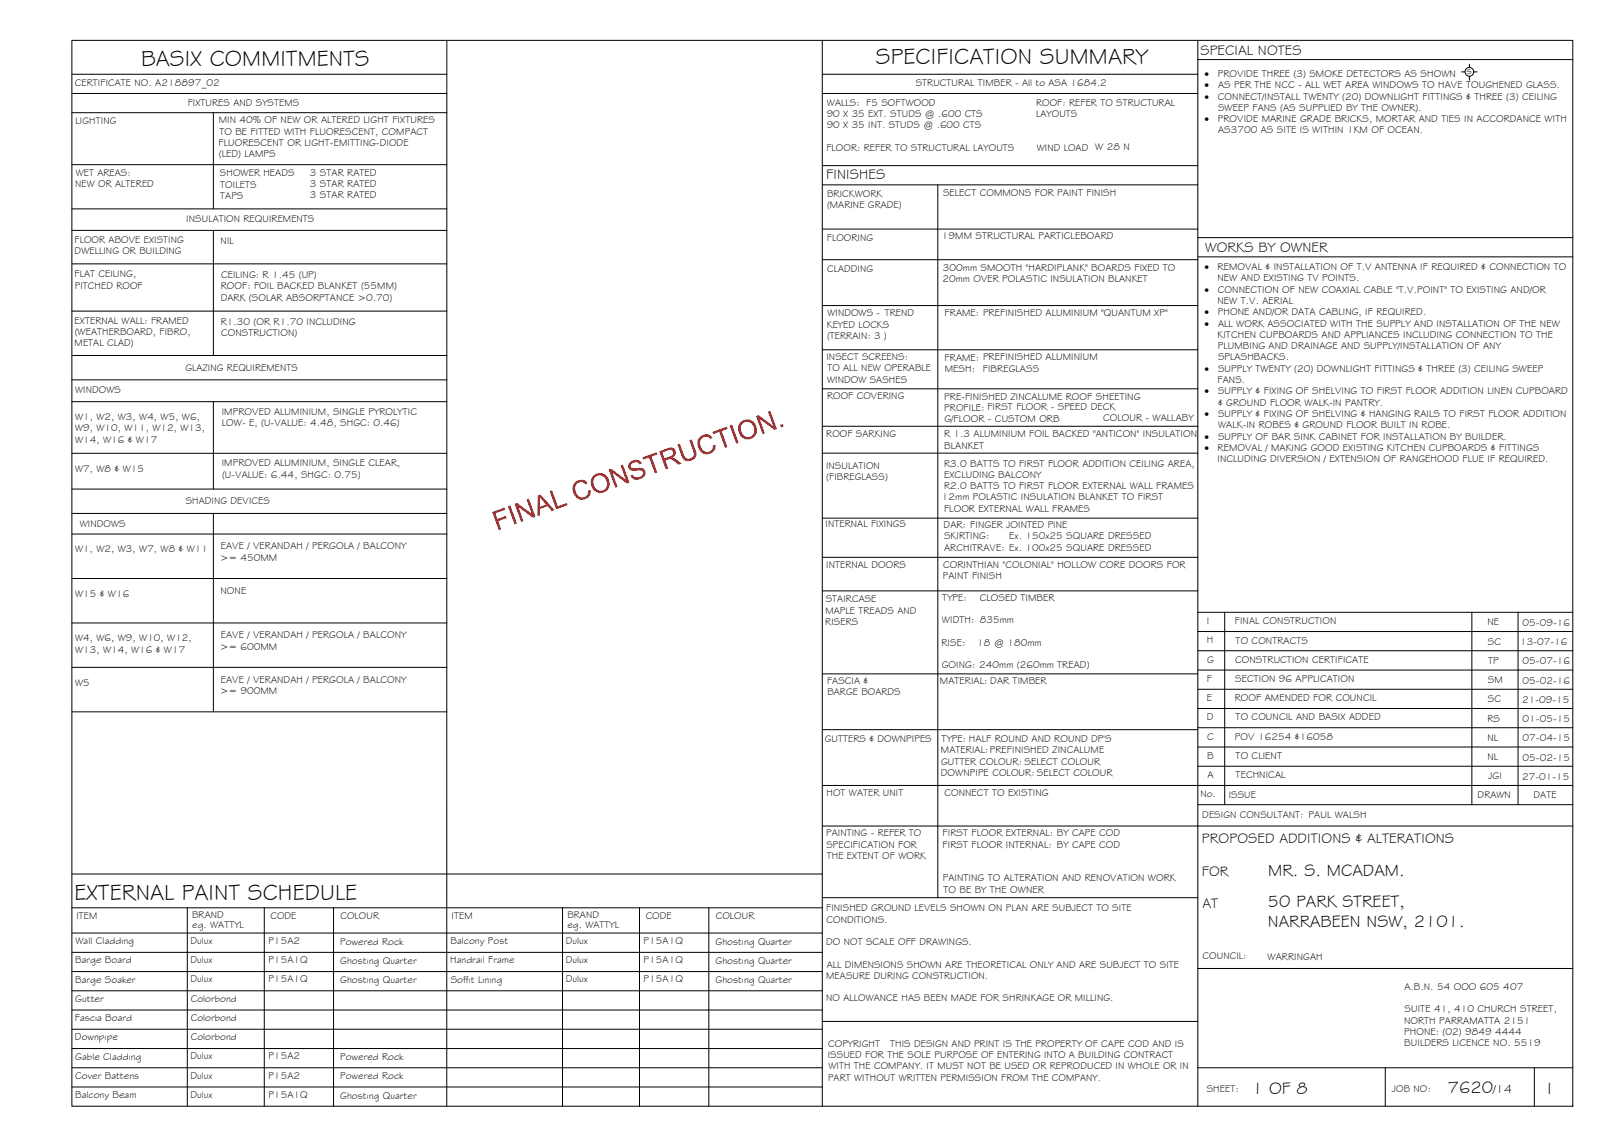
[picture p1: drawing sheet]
<svg xmlns="http://www.w3.org/2000/svg" width="420mm" height="297mm" viewBox="0 0 420 297" stroke-linecap="round" stroke-linejoin="round" font-family="sans-serif">
<defs><g id="words">
<g font-size="5.9">
<text x="36.7" y="17.2">BASIX COMMITMENTS</text>
<text x="227.6" y="16.8">SPECIFICATION SUMMARY</text>
<text x="19.4" y="233.8">EXTERNAL PAINT SCHEDULE</text>
</g>
<g font-size="4.5">
<text x="329.5" y="227.7">MR. S. MCADAM.</text>
<text x="329.5" y="235.8">50 PARK STREET,</text>
<text x="329.4" y="240.9">NARRABEEN NSW, 2101.</text>
<text x="325.3" y="284.2">1 OF 8</text>
<text x="376.2" y="283.9">7620</text>
<text x="402.1" y="284.2">I</text>
</g>
<g font-size="3.7">
<text x="311.9" y="14.3">SPECIAL NOTES</text>
<text x="214.7" y="46.6">FINISHES</text>
<text x="313.1" y="65.6">WORKS BY OWNER</text>
<text x="312.3" y="219.2">PROPOSED ADDITIONS &amp; ALTERATIONS</text>
<text x="312.3" y="227.5">FOR</text>
<text x="312.4" y="235.9">AT</text>
</g>
<text font-size="3.2" x="388" y="283.9">/14</text>
<g font-size="2.6">
<text x="19.5" y="22.5">CERTIFICATE NO. A218897_02</text>
<text x="237.9" y="22.4">STRUCTURAL TIMBER - All to ASA 1684.2</text>
<text x="313" y="20">·</text>
<text x="313" y="22.9">·</text>
<text x="316.4" y="20">PROVIDE THREE (3) SMOKE DETECTORS AS SHOWN</text>
<text x="316.5" y="22.9">AS PER THE NCC - ALL WET AREA WINDOWS TO HAVE TOUGHENED GLASS.</text>
<text x="381.2" y="19.3">s</text>
<text x="48.8" y="27.5">FIXTURES AND SYSTEMS</text>
<text x="214.9" y="27.4">WALLS: F5 SOFTWOOD</text>
<text x="269.2" y="27.4">ROOF: REFER TO STRUCTURAL</text>
<text x="313" y="25.9">·</text>
<text x="316.5" y="25.9">CONNECT/INSTALL TWENTY (20) DOWNLIGHT FITTINGS &amp; THREE (3) CEILING</text>
<text x="316.5" y="28.8">SWEEP FANS (AS SUPPLIED BY THE OWNER).</text>
<text x="19.6" y="32.2">LIGHTING</text>
<text x="56.8" y="32">MIN 40% OF NEW OR ALTERED LIGHT FIXTURES</text>
<text x="57" y="35">TO BE FITTED WITH FLUORESCENT, COMPACT</text>
<text x="214.8" y="30.4">90 X 35 EXT. STUDS @ .600 CTS</text>
<text x="214.8" y="33.3">90 X 35 INT. STUDS @ .600 CTS</text>
<text x="269.2" y="30.4">LAYOUTS</text>
<text x="313" y="31.7">·</text>
<text x="316.4" y="31.7">PROVIDE MARINE GRADE BRICKS, MORTAR AND TIES IN ACCORDANCE WITH</text>
<text x="316.5" y="34.7">AS3700 AS SITE IS WITHIN 1KM OF OCEAN.</text>
<text x="56.8" y="37.9">FLUORESCENT OR LIGHT-EMITTING-DIODE</text>
<text x="56.9" y="40.8">(LED) LAMPS</text>
<text x="214.7" y="39.2">FLOOR: REFER TO STRUCTURAL LAYOUTS</text>
<text x="269.4" y="39.2">WIND LOAD W 28 N</text>
<text x="19.7" y="45.8">WET AREAS:</text>
<text x="57.2" y="45.8">SHOWER HEADS</text>
<text x="80.5" y="45.6">3 STAR RATED</text>
<text x="19.5" y="48.7">NEW OR ALTERED</text>
<text x="57.2" y="48.7">TOILETS</text>
<text x="57.2" y="51.7">TAPS</text>
<text x="80.5" y="48.6">3 STAR RATED</text>
<text x="80.5" y="51.5">3 STAR RATED</text>
<text x="214.9" y="51.2">BRICKWORK</text>
<text x="245" y="51">SELECT COMMONS FOR PAINT FINISH</text>
<text x="48.4" y="57.8">INSULATION REQUIREMENTS</text>
<text x="214.9" y="54.2">(MARINE GRADE)</text>
<text x="19.4" y="63.2">FLOOR ABOVE EXISTING</text>
<text x="57.3" y="63.4">NIL</text>
<text x="214.8" y="62.7">FLOORING</text>
<text x="244.8" y="62.2">19MM STRUCTURAL PARTICLEBOARD</text>
<text x="19.4" y="66.1">DWELLING OR BUILDING</text>
<text x="214.9" y="70.7">CLADDING</text>
<text x="245" y="70.4">300mm SMOOTH &quot;HARDIPLANK&quot; BOARDS FIXED TO</text>
<text x="313" y="70.2">·</text>
<text x="316.4" y="70.2">REMOVAL &amp; INSTALLATION OF T.V ANTENNA IF REQUIRED &amp; CONNECTION TO</text>
<text x="19.4" y="72.1">FLAT CEILING,</text>
<text x="19.4" y="75">PITCHED ROOF</text>
<text x="57.3" y="75.2">ROOF: FOIL BACKED BLANKET (55MM)</text>
<text x="57.4" y="72.3">CEILING: R 1.45 (UP)</text>
<text x="244.9" y="73.3">20mm OVER POLASTIC INSULATION BLANKET</text>
<text x="313" y="76.1">·</text>
<text x="316.4" y="73.1">NEW AND EXISTING TV POINTS.</text>
<text x="316.5" y="76.1">CONNECTION OF NEW COAXIAL CABLE &quot;T.V.POINT&quot; TO EXISTING AND/OR</text>
<text x="57.3" y="78.2">DARK (SOLAR ABSORPTANCE &gt;0.70)</text>
<text x="215" y="82.2">WINDOWS - TREND</text>
<text x="245.5" y="82.2">FRAME: PREFINISHED ALUMINIUM &quot;QUANTUM XP&quot;</text>
<text x="313" y="81.9">·</text>
<text x="316.4" y="79">NEW T.V. AERIAL</text>
<text x="316.4" y="81.9">PHONE AND/OR DATA CABLING, IF REQUIRED.</text>
<text x="19.4" y="84.1">EXTERNAL WALL: FRAMED</text>
<text x="19.4" y="90">METAL CLAD)</text>
<text x="19.4" y="87.1">(WEATHERBOARD, FIBRO,</text>
<text x="57.3" y="84.4">R1.30 (OR R1.70 INCLUDING</text>
<text x="57.4" y="87.3">CONSTRUCTION)</text>
<text x="214.8" y="85.1">KEYED LOCKS</text>
<text x="214.9" y="88.1">(TERRAIN: 3 )</text>
<text x="313" y="84.9">·</text>
<text x="316.4" y="87.8">KITCHEN CUPBOARDS AND APPLIANCES INCLUDING CONNECTION TO THE</text>
<text x="316.5" y="84.9">ALL WORK ASSOCIATED WITH THE SUPPLY AND INSTALLATION OF THE NEW</text>
<text x="214.7" y="93.6">INSECT SCREENS:</text>
<text x="245.5" y="93.7">FRAME: PREFINISHED ALUMINIUM</text>
<text x="316.4" y="90.8">PLUMBING AND DRAINAGE AND SUPPLY/INSTALLATION OF ANY</text>
<text x="316.5" y="93.7">SPLASHBACKS.</text>
<text x="48.2" y="96.3">GLAZING REQUIREMENTS</text>
<text x="214.9" y="99.5">WINDOW SASHES</text>
<text x="215" y="96.5">TO ALL NEW OPERABLE</text>
<text x="245.5" y="96.7">MESH:</text>
<text x="255.4" y="96.6">FIBREGLASS</text>
<text x="313" y="96.6">·</text>
<text x="316.4" y="99.6">FANS.</text>
<text x="316.5" y="96.6">SUPPLY TWENTY (20) DOWNLIGHT FITTINGS &amp; THREE (3) CEILING SWEEP</text>
<text x="19.5" y="102.2">WINDOWS</text>
<text x="57.6" y="107.8">IMPROVED ALUMINIUM, SINGLE PYROLYTIC</text>
<text x="214.9" y="103.8">ROOF COVERING</text>
<text x="245.3" y="103.9">PRE-FINISHED ZINCALUME ROOF SHEETING</text>
<text x="245.3" y="106.8">PROFILE: FIRST FLOOR - SPEED DECK</text>
<text x="313" y="102.5">·</text>
<text x="316.5" y="102.5">SUPPLY &amp; FIXING OF SHELVING TO FIRST FLOOR ADDITION LINEN CUPBOARD</text>
<text x="316.5" y="105.4">&amp; GROUND FLOOR WALK-IN PANTRY.</text>
<text x="19.5" y="109.1">W1, W2, W3, W4, W5, W6,</text>
<text x="19.5" y="112.1">W9, W10, W11, W12, W13,</text>
<text x="57.6" y="110.7">LOW- E, (U-VALUE: 4.48, SHGC: 0.46)</text>
<text x="214.7" y="113.6">ROOF SARKING</text>
<text x="245.3" y="113.6">R 1.3 ALUMINIUM FOIL BACKED &quot;ANTICON&quot; INSULATION</text>
<text x="245.4" y="109.8">G/FLOOR - CUSTOM ORB</text>
<text x="286.6" y="109.4">COLOUR - WALLABY</text>
<text x="313" y="108.4">·</text>
<text x="316.5" y="108.4">SUPPLY &amp; FIXING OF SHELVING &amp; HANGING RAILS TO FIRST FLOOR ADDITION</text>
<text x="316.5" y="111.3">WALK-IN ROBES &amp; GROUND FLOOR BUILT IN ROBE.</text>
<text x="19.5" y="115">W14, W16 &amp; W17</text>
<text x="245.4" y="116.6">BLANKET</text>
<text x="313" y="114.3">·</text>
<text x="313" y="117.2">·</text>
<text x="316.4" y="117.2">REMOVAL / MAKING GOOD EXISTING KITCHEN CUPBOARDS &amp; FITTINGS</text>
<text x="316.5" y="114.3">SUPPLY OF BAR SINK CABINET FOR INSTALLATION BY BUILDER.</text>
<text x="19.5" y="122.6">W7, W8 &amp; W15</text>
<text x="57.6" y="121.2">IMPROVED ALUMINIUM, SINGLE CLEAR,</text>
<text x="57.7" y="124.1">(U-VALUE: 6.44, SHGC: 0.75)</text>
<text x="214.6" y="121.9">INSULATION</text>
<text x="214.7" y="124.9">(FIBREGLASS)</text>
<text x="245.3" y="121.2">R3.0 BATTS TO FIRST FLOOR ADDITION CEILING AREA,</text>
<text x="245.3" y="124.2">EXCLUDING BALCONY</text>
<text x="316.3" y="120.1">INCLUDING DIVERSION / EXTENSION OF RANGEHOOD FLUE IF REQUIRED.</text>
<text x="48.3" y="131">SHADING DEVICES</text>
<text x="244.8" y="130">12mm POLASTIC INSULATION BLANKET TO FIRST</text>
<text x="245.3" y="127.1">R2.0 BATTS TO FIRST FLOOR EXTERNAL WALL FRAMES</text>
<text x="20.7" y="136.9">WINDOWS</text>
<text x="214.5" y="137">INTERNAL FIXINGS</text>
<text x="245.2" y="137.2">DAR: FINGER JOINTED PINE</text>
<text x="245.3" y="133">FLOOR EXTERNAL WALL FRAMES</text>
<text x="19.5" y="143.5">W1, W2, W3, W7, W8 &amp; W11</text>
<text x="57.3" y="142.8">EAVE / VERANDAH / PERGOLA / BALCONY</text>
<text x="245.3" y="140.1">SKIRTING:</text>
<text x="245.3" y="143.1">ARCHITRAVE: Ex. 100x25 SQUARE DRESSED</text>
<text x="262.3" y="140.2">Ex. 150x25 SQUARE DRESSED</text>
<text x="57.2" y="145.7">&gt;= 450MM</text>
<text x="214.7" y="147.7">INTERNAL DOORS</text>
<text x="245.1" y="147.7">CORINTHIAN &quot;COLONIAL&quot; HOLLOW CORE DOORS FOR</text>
<text x="19.5" y="155.1">W15 &amp; W16</text>
<text x="57.3" y="154.3">NONE</text>
<text x="245" y="150.6">PAINT FINISH</text>
<text x="214.5" y="159.5">MAPLE TREADS AND</text>
<text x="214.6" y="156.6">STAIRCASE</text>
<text x="244.8" y="162">WIDTH: 835mm</text>
<text x="244.8" y="156.1">TYPE:</text>
<text x="254.6" y="156.2">CLOSED TIMBER</text>
<text x="19.5" y="166.7">W4, W6, W9, W10, W12,</text>
<text x="57.3" y="165.9">EAVE / VERANDAH / PERGOLA / BALCONY</text>
<text x="214.4" y="162.4">RISERS</text>
<text x="244.6" y="167.8">RISE:</text>
<text x="253.9" y="167.8">18 @ 180mm</text>
<text x="313.5" y="162.2">I</text>
<text x="313.6" y="167.2">H</text>
<text x="320.9" y="162.2">FINAL CONSTRUCTION</text>
<text x="321.1" y="167.2">TO CONTRACTS</text>
<text x="386.5" y="162.5">NE</text>
<text x="386.6" y="167.5">SC</text>
<text x="395" y="167.7">13-07-16</text>
<text x="395.6" y="162.7">05-09-16</text>
<text x="19.5" y="169.6">W13, W14, W16 &amp; W17</text>
<text x="57.2" y="168.8">&gt;= 600MM</text>
<text x="244.7" y="173.7">GOING: 240mm (260mm TREAD)</text>
<text x="313.7" y="172.2">G</text>
<text x="320.9" y="172.2">CONSTRUCTION CERTIFICATE</text>
<text x="386.7" y="172.5">TP</text>
<text x="395.6" y="172.6">05-07-16</text>
<text x="19.5" y="178.2">W5</text>
<text x="57.3" y="177.4">EAVE / VERANDAH / PERGOLA / BALCONY</text>
<text x="214.9" y="177.8">FASCIA &amp;</text>
<text x="244.2" y="177.8">MATERIAL: DAR TIMBER</text>
<text x="313.6" y="177.2">F</text>
<text x="321" y="177.2">SECTION 96 APPLICATION</text>
<text x="386.6" y="177.5">SM</text>
<text x="395.6" y="177.6">05-02-16</text>
<text x="57.2" y="180.3">&gt;= 900MM</text>
<text x="215" y="180.7">BARGE BOARDS</text>
<text x="313.6" y="182.2">E</text>
<text x="320.9" y="182.2">ROOF AMENDED FOR COUNCIL</text>
<text x="386.6" y="182.5">SC</text>
<text x="395.5" y="182.7">21-09-15</text>
<text x="313.6" y="187.2">D</text>
<text x="321.1" y="187.2">TO COUNCIL AND BASIX ADDED</text>
<text x="386.5" y="187.5">RS</text>
<text x="395.6" y="187.7">01-05-15</text>
<text x="214.3" y="192.7">GUTTERS &amp; DOWNPIPES</text>
<text x="244.5" y="195.8">MATERIAL:PREFINISHED ZINCALUME</text>
<text x="244.7" y="192.9">TYPE: HALF ROUND AND ROUND DP'S</text>
<text x="313.7" y="197.2">B</text>
<text x="313.7" y="192.2">C</text>
<text x="320.9" y="192.2">POV 16254 &amp;16058</text>
<text x="321.1" y="197.2">TO CLIENT</text>
<text x="386.5" y="197.5">NL</text>
<text x="386.5" y="192.5">NL</text>
<text x="395.6" y="197.6">05-02-15</text>
<text x="395.6" y="192.7">07-04-15</text>
<text x="244.5" y="201.7">DOWNPIPE COLOUR: SELECT COLOUR</text>
<text x="244.5" y="198.7">GUTTER COLOUR: SELECT COLOUR</text>
<text x="313.7" y="202.2">A</text>
<text x="321.1" y="202.2">TECHNICAL</text>
<text x="386.7" y="202.5">JGI</text>
<text x="395.5" y="202.6">27-01-15</text>
<text x="214.8" y="206.8">HOT WATER UNIT</text>
<text x="245.4" y="207">CONNECT TO EXISTING</text>
<text x="311.9" y="207.1">No.</text>
<text x="319.3" y="207.3">ISSUE</text>
<text x="383.9" y="207.5">DRAWN</text>
<text x="398.5" y="207.4">DATE</text>
<text x="312.4" y="212.6">DESIGN CONSULTANT: PAUL WALSH</text>
<text x="214.7" y="217.3">PAINTING - REFER TO</text>
<text x="214.7" y="220.3">SPECIFICATION FOR</text>
<text x="244.9" y="217.3">FIRST FLOOR EXTERNAL: BY CAPE COD</text>
<text x="244.9" y="220.3">FIRST FLOOR INTERNAL: BY CAPE COD</text>
<text x="214.8" y="223.2">THE EXTENT OF WORK</text>
<text x="245" y="229">PAINTING TO ALTERATION AND RENOVATION WORK</text>
<text x="245.1" y="232">TO BE BY THE OWNER</text>
<text x="19.8" y="238.9">ITEM</text>
<text x="49.9" y="238.6">BRAND</text>
<text x="70.3" y="238.9">CODE</text>
<text x="88.5" y="238.8">COLOUR</text>
<text x="117.3" y="238.9">ITEM</text>
<text x="147.4" y="238.6">BRAND</text>
<text x="167.8" y="238.9">CODE</text>
<text x="186" y="238.8">COLOUR</text>
<text x="214.7" y="236.8">FINISHED GROUND LEVELS SHOWN ON PLAN ARE SUBJECT TO SITE</text>
<text x="214.8" y="239.7">CONDITIONS.</text>
<text x="19.6" y="245.4">Wall Cladding</text>
<text x="49.5" y="245.3">Dulux</text>
<text x="50" y="241.1">eg. WATTYL</text>
<text x="69.7" y="245.3">P15A2</text>
<text x="88.4" y="245.5">Powered Rock</text>
<text x="117.1" y="245.3">Balcony Post</text>
<text x="147" y="245.3">Dulux</text>
<text x="147.5" y="241.1">eg. WATTYL</text>
<text x="167.2" y="245.3">P15A1Q</text>
<text x="185.9" y="245.5">Ghosting Quarter</text>
<text x="214.7" y="245.6">DO NOT SCALE OFF DRAWINGS.</text>
<text x="19.5" y="250.4">Barge Board</text>
<text x="49.5" y="250.3">Dulux</text>
<text x="69.7" y="250.3">P15A1Q</text>
<text x="88.4" y="250.5">Ghosting Quarter</text>
<text x="117" y="250.4">Handrail Frame</text>
<text x="147" y="250.3">Dulux</text>
<text x="167.2" y="250.3">P15A1Q</text>
<text x="185.9" y="250.5">Ghosting Quarter</text>
<text x="214.8" y="251.5">ALL DIMENSIONS SHOWN ARE THEORETICAL ONLY AND ARE SUBJECT TO SITE</text>
<text x="312.5" y="249.3">COUNCIL:</text>
<text x="329.4" y="249.4">WARRINGAH</text>
<text x="19.5" y="255.4">Barge Soaker</text>
<text x="49.5" y="255.3">Dulux</text>
<text x="69.7" y="255.3">P15A1Q</text>
<text x="88.4" y="255.5">Ghosting Quarter</text>
<text x="117.1" y="255.4">Soffit Lining</text>
<text x="147" y="255.3">Dulux</text>
<text x="167.2" y="255.3">P15A1Q</text>
<text x="185.9" y="255.5">Ghosting Quarter</text>
<text x="214.7" y="254.4">MEASURE DURING CONSTRUCTION.</text>
<text x="364.9" y="257.3">A.B.N. 54 OOO 605 407</text>
<text x="19.6" y="260.4">Gutter</text>
<text x="49.6" y="260.3">Colorbond</text>
<text x="214.7" y="260.3">NO ALLOWANCE HAS BEEN MADE FOR SHRINKAGE OR MILLING.</text>
<text x="364.9" y="263.1">SUITE 41, 410 CHURCH STREET,</text>
<text x="19.5" y="265.4">Fascia Board</text>
<text x="49.6" y="265.3">Colorbond</text>
<text x="364.8" y="266">NORTH PARRAMATTA 2151</text>
<text x="364.9" y="269">PHONE: (02) 9849 4444</text>
<text x="19.5" y="270.4">Downpipe</text>
<text x="19.6" y="275.4">Gable Cladding</text>
<text x="49.5" y="275.3">Dulux</text>
<text x="49.6" y="270.3">Colorbond</text>
<text x="69.7" y="275.3">P15A2</text>
<text x="88.4" y="275.5">Powered Rock</text>
<text x="215.1" y="274.9">ISSUED FOR THE SOLE PURPOSE OF ENTERING INTO A BUILDING CONTRACT</text>
<text x="215.2" y="272">COPYRIGHT</text>
<text x="231.3" y="272">THIS DESIGN AND PRINT IS THE PROPERTY OF CAPE COD AND IS</text>
<text x="364.9" y="271.9">BUILDERS LICENCE NO. 5519</text>
<text x="19.6" y="280.4">Cover Battens</text>
<text x="49.5" y="280.3">Dulux</text>
<text x="69.7" y="280.3">P15A2</text>
<text x="88.4" y="280.5">Powered Rock</text>
<text x="215.2" y="280.8">PART WITHOUT WRITTEN PERMISSION FROM THE COMPANY.</text>
<text x="215.3" y="277.9">WITH THE COMPANY. IT MUST NOT BE USED OR REPRODUCED IN WHOLE OR IN</text>
<text x="19.5" y="285.4">Balcony Beam</text>
<text x="49.5" y="285.3">Dulux</text>
<text x="69.7" y="285.3">P15A1Q</text>
<text x="88.4" y="285.5">Ghosting Quarter</text>
<text x="313.6" y="283.8">SHEET:</text>
<text x="361.7" y="283.9">JOB NO:</text>
</g>
</g></defs>
<!-- layer: BORDER -->
<g fill="none" stroke="#000" stroke-width=".26">
<path d="M18.7 10.5h390v277h-390zM116.1 10.5v277M213.7 19.3h97.5M213.7 10.5v277M311.2 15.5h97.5M311.2 10.5v277M213.7 24.3h97.5M213.7 59.5h97.5M213.8 48h97.4M213.8 43h97.4M243.7 48v185.3M213.7 79.4h97.5"/>
<path d="M213.7 67.5h97.5M311.2 61.8h97.5M311.2 66.8h97.5M213.7 90.9h97.5M213.7 110.8h97.5M213.7 101h97.5M213.7 117.8h97.5M213.7 134.7h97.5M213.7 144.8h97.5M213.7 153.6h97.5M311.2 159.1h97.5M318.2 159.1v50"/>
<path d="M382.4 159.1v50M394.4 159.1v50M213.7 175.1h97.5M311.2 179.1h97.5M311.2 174.1h97.5M311.2 169.1h97.5M311.2 164.1h97.5M213.7 189.6h97.5M311.2 199.1h97.5M311.2 194.1h97.5M311.2 189.1h97.5M311.2 184.1h97.5"/>
<path d="M213.7 204.1h195M213.7 214.7h195M311.2 209.1h97.5M18.7 227.1h195M18.7 235.9h195M48.7 235.9v51.6M68.7 235.9v51.6M86.7 235.9v51.6M146.2 235.9v51.6M166.2 235.9v51.6M184.2 235.9v51.6M213.7 233.3h97.5"/>
<path d="M18.7 242.5h195M18.7 247.5h195M18.7 252.5h195M18.7 257.5h195M311.2 251.7h97.5M18.7 277.5h195M18.7 262.5h195M18.7 267.5h195M18.7 272.5h195M213.7 265.4h97.5M311.2 277.5h97.5M359.9 277.5v10"/>
<path d="M398.7 277.5v10M18.7 282.5h195"/>
</g>
<!-- layer: BASIX -->
<g fill="none" stroke="#000" stroke-width=".26">
<path d="M18.7 19.3h97.4M18.7 24.3h97.4M18.7 29.3h97.4M55.4 29.3v25M18.7 42.8h97.4M18.7 54.3h97.4M18.7 59.9h97.4M55.4 59.9v32.5M18.7 68.6h97.4M18.7 92.4h97.4M18.7 98.7h97.4M18.7 80.8h97.4"/>
<path d="M18.7 117.8h97.4M18.7 104.4h97.4M55.4 104.4v22.7M18.7 133.4h97.4M18.7 138.8h97.4M18.7 127.1h97.4M55.4 133.4v51.6M18.7 150.3h97.4M18.7 161.9h97.4M18.7 173.4h97.4M18.7 185h97.4"/>
</g>
<!-- layer: SERVICES -->
<g fill="none" stroke="#000" stroke-width=".26">
<path d="M379.8 18.7h.9M381.8 16.7v.9M381.8 19.8v1.1M382.9 18.7h.9"/>
<circle cx="381.8" cy="18.7" r="1.13"/>
</g>
<!-- layer: Stamp - Final Construction -->
<g fill="#f00">
<path d="M127.9 133.1l3.2-1.2 .2 .6-2.6 .9 .6 1.5 2.2-.8 .2 .5-2.2 .8 .7 2.2-.6 .2z"/>
<path d="M132 131.6l.6-.2 1.7 4.7-.6 .2z"/>
<path d="M133.7 131l.7-.3 3.8 2.8-1.4-3.7 .6-.2 1.7 4.7-.6 .2-3.8-2.7 1.3 3.6-.6 .3z"/>
<path d="M142.8 127.6l.6-.2 1.5 4.2 2.4-.9 .2 .6-3 1z"/>
<path d="M149.4 125.4l1.5-.7 1 .1 .6 .5 .2 .2-.6 .4-.9-.6-1 .2-.6 .6-.2 1 .7 1.6 1 .6 1.2-.4 .4-.4 .1-1 .6-.1v1l-.6 .9-.8 .4-1 .2-.8-.2-.6-.6-.6-.9-.2-1 .1-1z"/>
<path d="M158.2 122.1l.6-.3 3.8 2.8-1.3-3.7 .5-.2 1.8 4.7-.7 .3-3.8-2.9 1.4 3.7-.6 .3z"/>
<path d="M163.6 120.2l1.3-.7 1.3 .2 .6 .7-.6 .3-.5-.5h-1l-.8 .5v.7l.7 .3 2.1-.1 .7 .4 .3 .6-.2 1-.7 .7-1.5 .4-1-.4-.5-.7 .6-.2 .5 .5 .9 .1 .9-.3 .4-.6a1.06 1.06 0 0 0-1.6-.8h-1.3l-.7-.3-.3-1z"/>
<path d="M166.9 118.9l3.7-1.4 .2 .6-1.5 .6 1.5 4.1-.6 .2-1.6-4.1-1.5 .5z"/>
<path d="M176 115.6l.6-.3 1.4 3.6 .7 .3 .8-.1 .6-.4 .2-.5-1.2-3.8 .6-.2 1.2 3.5-.2 1.2-.5 .5-1.1 .4-1.2-.2-.6-.7z"/>
<path d="M181.8 113.6l.6-.5 .9-.2 1 .1 .6 .4 .2 .3-.5 .4-.8-.6-1.2 .2-.6 .7-.1 .9 .7 1.6 1 .6 .7-.1 .5-.4 .4-.5v-.8l.7-.1-.1 1-.5 .8-.9 .5-1 .2-.7-.3-.7-.5-.5-1-.3-1 .2-1.1z"/>
<path d="M185.1 112.2l3.8-1.3 .2 .6-1.6 .5 1.5 4.2-.6 .2-1.5-4.2-1.6 .6z"/>
<path d="M189.6 110.6l.6-.2 1.7 4.7-.6 .2z"/>
<path d="M196.5 108.1l.6-.2 3.8 2.8-1.4-3.7 .6-.2 1.8 4.7-.7 .2-3.8-2.8 1.3 3.7-.5 .2z"/>
<path d="M202.7 110.4l.7-.2 .2 .6-.6 .3z"/>
<path d="M139.7 128.8l.7-.3 3.6 4-.7 .3-1-1.3-2 .8v1.6l-.7 .2zM140.3 129.1v2.6l1.6-.6z"/>
<path d="M154.1 123.7l.8-.5 1-.3 .8 .2 .9 .5 .5 1 .3 1-.2 1.2-.6 .7-.9 .5-.9 .1-.9-.3-.5-.4-.6-.7-.3-1.1 .1-1zM154.7 124l-.4 .5-.1 .8 .5 1.5 1 .7h.6l.7-.3 .6-.5 .1-.8-.5-1.7-.5-.4-.7-.3-.7 .1z"/>
<path d="M171.3 117.3l2.6-1 1 .2 .6 .7 .1 .6-.3 .6-.6 .5 1 .5 1.5 1.1-.8 .2-1.8-1.2-.4-.2-.6 .1-.7 .3 .7 2.1-.6 .2zM172.1 117.6l.6 1.5 1.7-.6 .5-.7-.2-.6-.5-.3z"/>
<path d="M192.3 109.8l.8-.5 .9-.3 1.1 .2 .8 .5 .5 .9 .3 1-.2 1.2-.6 .8-.7 .4-1.1 .2-.7-.2-.7-.4-.6-.9-.3-1.1 .1-.9zM193 110l-.5 1.1 .1 .9 .3 .8 .5 .5 .7 .3 1.3-.4 .5-.6 .1-.9-.6-1.5-1-.6h-.7z"/>
</g>
<use href="#words"/>
</svg>
